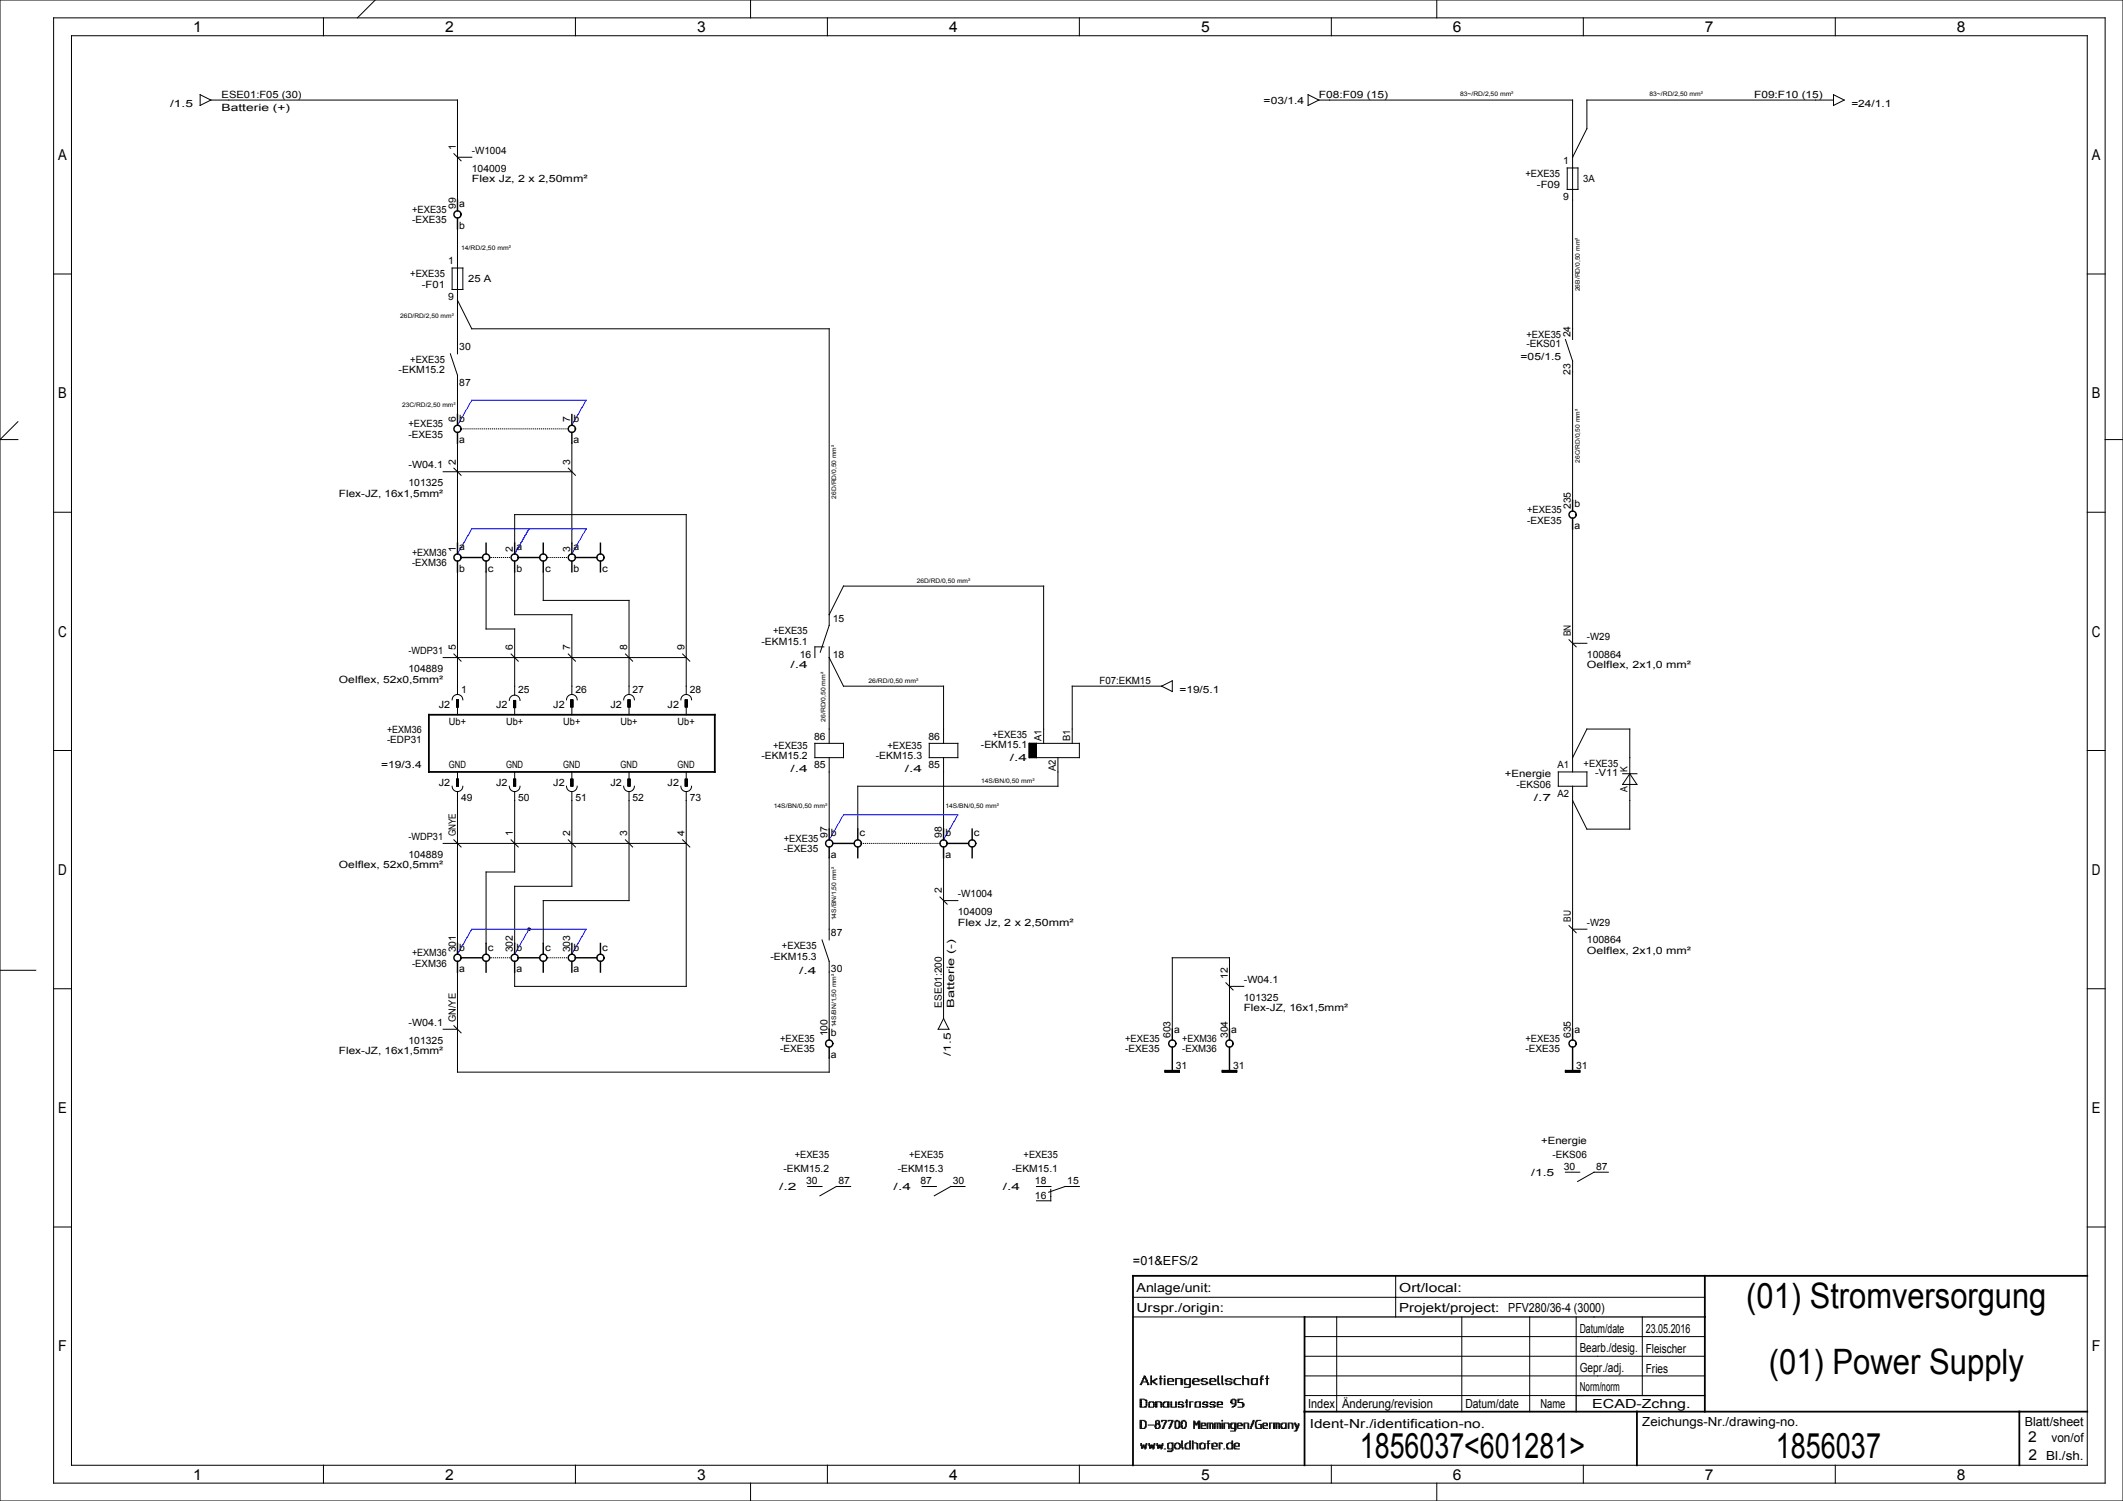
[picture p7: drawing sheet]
<svg xmlns="http://www.w3.org/2000/svg" width="594mm" height="420mm" viewBox="0 0 594 420" stroke-linecap="round" stroke-linejoin="round" font-family="sans-serif">
<defs><g id="words">
<g font-size="9.8">
<text x="488.6" y="365.9">(01) Stromversorgung</text>
<text x="494.9" y="384.4">(01) Power Supply</text>
<text x="380.5" y="408">1856037&lt;601281&gt;</text>
<text x="496.9" y="408">1856037</text>
</g>
<g font-size="4.2">
<text x="54" y="9">1</text>
<text x="124.5" y="9">2</text>
<text x="195" y="9">3</text>
<text x="265.5" y="9">4</text>
<text x="336" y="9">5</text>
<text x="406.5" y="9">6</text>
<text x="477" y="9">7</text>
<text x="547.5" y="9">8</text>
<text x="16.3" y="44.8">A</text>
<text x="585.3" y="44.8">A</text>
<text x="16.3" y="111.5">B</text>
<text x="585.3" y="111.5">B</text>
<text x="16.3" y="178.2">C</text>
<text x="585.3" y="178.2">C</text>
<text x="16.3" y="244.8">D</text>
<text x="585.3" y="244.8">D</text>
<text x="16.3" y="311.5">E</text>
<text x="585.3" y="311.5">E</text>
<text x="16.3" y="378.2">F</text>
<text x="585.3" y="378.2">F</text>
<text x="567.5" y="403.5">2</text>
<text x="54" y="414">1</text>
<text x="124.5" y="414">2</text>
<text x="195" y="414">3</text>
<text x="265.5" y="414">4</text>
<text x="336" y="414">5</text>
<text x="406.5" y="414">6</text>
<text x="477" y="414">7</text>
<text x="547.5" y="414">8</text>
<text x="567.5" y="408.5">2</text>
</g>
<g font-size="3.5">
<text x="317" y="354">=01&amp;EFS/2</text>
<text x="318" y="361.5">Anlage/unit:</text>
<text x="391.5" y="361.5">Ort/local:</text>
<text x="318" y="367">Urspr./origin:</text>
<text x="391.5" y="367">Projekt/project:</text>
<text x="422" y="367">PFV280/36-4 (3000)</text>
<text x="442" y="372.9">Datum/date</text>
<text x="460.5" y="373">23.05.2016</text>
<text x="442" y="383.9">Gepr./adj.</text>
<text x="442" y="378.4">Bearb./desig.</text>
<text x="460.5" y="378.5">Fleischer</text>
<text x="442" y="389.3">Norm/norm</text>
<text x="460.5" y="384">Fries</text>
<text x="366" y="394">Index</text>
<text x="375.5" y="394">Änderung/revision</text>
<text x="410" y="394">Datum/date</text>
<text x="431" y="394">Name</text>
<text x="445.5" y="394">ECAD-Zchng.</text>
<text x="366.5" y="399.5">Ident-Nr./identification-no.</text>
<text x="459.5" y="399">Zeichungs-Nr./drawing-no.</text>
<text x="566.5" y="399">Blatt/sheet</text>
<text x="574" y="403.5">von/of</text>
<text x="572.5" y="408.5">Bl./sh.</text>
</g>
<g font-size="2.8">
<text x="47.6" y="30">/1.5</text>
<text x="62" y="27.5">ESE01:F05 (30)</text>
<text x="353.6" y="29">=03/1.4</text>
<text x="369" y="27.4">F08:F09 (15)</text>
<text x="490.8" y="27.5">F09:F10 (15)</text>
<text x="518" y="30">=24/1.1</text>
<text x="62" y="31">Batterie (+)</text>
<text x="127.5" y="42" transform="rotate(-90 127.5 42)">1</text>
<text x="132" y="43">-W1004</text>
<text x="437.4" y="46">1</text>
<text x="132" y="51">Flex Jz, 2 x 2,50mm²</text>
<text x="132" y="48">104009</text>
<text x="426.8" y="49.5">+EXE35</text>
<text x="430" y="52.5">-F09</text>
<text x="443" y="51">3A</text>
<text x="115.3" y="59.5">+EXE35</text>
<text x="127.5" y="58.5" transform="rotate(-90 127.5 58.5)">99</text>
<text x="128.5" y="58">a</text>
<text x="437.4" y="56">9</text>
<text x="115.3" y="62.5">-EXE35</text>
<text x="128.5" y="64">b</text>
<text x="114.8" y="77.5">+EXE35</text>
<text x="125.4" y="74">1</text>
<text x="118" y="80.5">-F01</text>
<text x="125.4" y="84">9</text>
<text x="131" y="79">25 A</text>
<text x="427.1" y="94.6">+EXE35</text>
<text x="439.4" y="94.4" transform="rotate(-90 439.4 94.4)">24</text>
<text x="114.8" y="101.5">+EXE35</text>
<text x="128.5" y="98">30</text>
<text x="425.5" y="100.8">=05/1.5</text>
<text x="427.1" y="97.2">-EKS01</text>
<text x="111.5" y="104.5">-EKM15.2</text>
<text x="439.4" y="104.8" transform="rotate(-90 439.4 104.8)">23</text>
<text x="128.5" y="108">87</text>
<text x="114.3" y="119.5">+EXE35</text>
<text x="127.5" y="118" transform="rotate(-90 127.5 118)">6</text>
<text x="128.5" y="118">b</text>
<text x="159.5" y="118" transform="rotate(-90 159.5 118)">7</text>
<text x="160.5" y="118">b</text>
<text x="114.3" y="122.5">-EXE35</text>
<text x="128.5" y="124">a</text>
<text x="160.5" y="124">a</text>
<text x="114.3" y="131">-W04.1</text>
<text x="127.5" y="130" transform="rotate(-90 127.5 130)">2</text>
<text x="159.5" y="130" transform="rotate(-90 159.5 130)">3</text>
<text x="114.3" y="136">101325</text>
<text x="94.8" y="139">Flex-JZ, 16x1,5mm²</text>
<text x="427.3" y="143.5">+EXE35</text>
<text x="439.5" y="142.5" transform="rotate(-90 439.5 142.5)">235</text>
<text x="440.5" y="142">b</text>
<text x="427.3" y="146.5">-EXE35</text>
<text x="440.5" y="148">a</text>
<text x="115.3" y="155.5">+EXM36</text>
<text x="127.5" y="154.5" transform="rotate(-90 127.5 154.5)">1</text>
<text x="128.5" y="154">a</text>
<text x="143.5" y="154.5" transform="rotate(-90 143.5 154.5)">2</text>
<text x="144.5" y="154">a</text>
<text x="159.5" y="154.5" transform="rotate(-90 159.5 154.5)">3</text>
<text x="160.5" y="154">a</text>
<text x="115.3" y="158.5">-EXM36</text>
<text x="128.5" y="160">b</text>
<text x="136.5" y="160">c</text>
<text x="144.5" y="160">b</text>
<text x="152.5" y="160">c</text>
<text x="160.5" y="160">b</text>
<text x="168.5" y="160">c</text>
<text x="233" y="174">15</text>
<text x="216.3" y="177.5">+EXE35</text>
<text x="439.5" y="178" transform="rotate(-90 439.5 178)">BN</text>
<text x="444" y="179">-W29</text>
<text x="114.3" y="183">-WDP31</text>
<text x="127.5" y="182" transform="rotate(-90 127.5 182)">5</text>
<text x="143.5" y="182" transform="rotate(-90 143.5 182)">6</text>
<text x="159.5" y="182" transform="rotate(-90 159.5 182)">7</text>
<text x="175.5" y="182" transform="rotate(-90 175.5 182)">8</text>
<text x="191.5" y="182" transform="rotate(-90 191.5 182)">9</text>
<text x="213" y="180.5">-EKM15.1</text>
<text x="223.8" y="184">16</text>
<text x="233" y="184">18</text>
<text x="444" y="184">100864</text>
<text x="94.8" y="191">Oelflex, 52x0,5mm²</text>
<text x="114.3" y="188">104889</text>
<text x="221.1" y="187">/.4</text>
<text x="307.6" y="191.5">F07:EKM15</text>
<text x="444" y="187">Oelflex, 2x1,0 mm²</text>
<text x="129" y="194">1</text>
<text x="145" y="194">25</text>
<text x="161" y="194">26</text>
<text x="177" y="194">27</text>
<text x="193" y="194">28</text>
<text x="330" y="194">=19/5.1</text>
<text x="122.8" y="198">J2</text>
<text x="125.6" y="203">Ub+</text>
<text x="138.8" y="198">J2</text>
<text x="141.6" y="203">Ub+</text>
<text x="154.8" y="198">J2</text>
<text x="157.6" y="203">Ub+</text>
<text x="170.8" y="198">J2</text>
<text x="173.6" y="203">Ub+</text>
<text x="186.8" y="198">J2</text>
<text x="189.6" y="203">Ub+</text>
<text x="108.3" y="205">+EXM36</text>
<text x="108.3" y="208">-EDP31</text>
<text x="216.3" y="209.5">+EXE35</text>
<text x="227.8" y="207">86</text>
<text x="248.3" y="209.5">+EXE35</text>
<text x="259.8" y="207">86</text>
<text x="274.4" y="209.2">-EKM15.1</text>
<text x="277.7" y="206.6">+EXE35</text>
<text x="291.4" y="207.4" transform="rotate(-90 291.4 207.4)">A1</text>
<text x="299.4" y="207.4" transform="rotate(-90 299.4 207.4)">B1</text>
<text x="106.7" y="215">=19/3.4</text>
<text x="125.6" y="215">GND</text>
<text x="141.6" y="215">GND</text>
<text x="157.6" y="215">GND</text>
<text x="173.6" y="215">GND</text>
<text x="189.6" y="215">GND</text>
<text x="213" y="212.5">-EKM15.2</text>
<text x="221.1" y="216">/.4</text>
<text x="227.8" y="215">85</text>
<text x="245" y="212.5">-EKM15.3</text>
<text x="253.1" y="216">/.4</text>
<text x="259.8" y="215">85</text>
<text x="282.5" y="212.8">/.4</text>
<text x="295.4" y="215.8" transform="rotate(-90 295.4 215.8)">A2</text>
<text x="435.8" y="215">A1</text>
<text x="443.1" y="214.6">+EXE35</text>
<text x="455.4" y="215.9" transform="rotate(-90 455.4 215.9)">K</text>
<text x="122.8" y="220">J2</text>
<text x="138.8" y="220">J2</text>
<text x="154.8" y="220">J2</text>
<text x="170.8" y="220">J2</text>
<text x="186.8" y="220">J2</text>
<text x="421" y="217.5">+Energie</text>
<text x="424.3" y="220.5">-EKS06</text>
<text x="446.3" y="217.2">-V11</text>
<text x="455.4" y="221.7" transform="rotate(-90 455.4 221.7)">A</text>
<text x="129" y="224">49</text>
<text x="145" y="224">50</text>
<text x="161" y="224">51</text>
<text x="177" y="224">52</text>
<text x="193" y="224">73</text>
<text x="429.1" y="224">/.7</text>
<text x="435.8" y="223">A2</text>
<text x="114.3" y="235">-WDP31</text>
<text x="127.5" y="234" transform="rotate(-90 127.5 234)">GNYE</text>
<text x="143.5" y="234" transform="rotate(-90 143.5 234)">1</text>
<text x="159.5" y="234" transform="rotate(-90 159.5 234)">2</text>
<text x="175.5" y="234" transform="rotate(-90 175.5 234)">3</text>
<text x="191.5" y="234" transform="rotate(-90 191.5 234)">4</text>
<text x="219.3" y="238.5">-EXE35</text>
<text x="219.3" y="235.5">+EXE35</text>
<text x="231.5" y="234.5" transform="rotate(-90 231.5 234.5)">97</text>
<text x="232.5" y="234">b</text>
<text x="240.5" y="234">c</text>
<text x="263.5" y="234.5" transform="rotate(-90 263.5 234.5)">98</text>
<text x="264.5" y="234">b</text>
<text x="272.5" y="234">c</text>
<text x="94.8" y="243">Oelflex, 52x0,5mm²</text>
<text x="114.3" y="240">104889</text>
<text x="232.5" y="240">a</text>
<text x="264.5" y="240">a</text>
<text x="263.5" y="250" transform="rotate(-90 263.5 250)">2</text>
<text x="268" y="251">-W1004</text>
<text x="268" y="256">104009</text>
<text x="439.5" y="258" transform="rotate(-90 439.5 258)">BU</text>
<text x="232.5" y="262">87</text>
<text x="268" y="259">Flex Jz, 2 x 2,50mm²</text>
<text x="444" y="264">100864</text>
<text x="444" y="259">-W29</text>
<text x="115.3" y="267.5">+EXM36</text>
<text x="127.5" y="266.5" transform="rotate(-90 127.5 266.5)">301</text>
<text x="128.5" y="266">b</text>
<text x="136.5" y="266">c</text>
<text x="143.5" y="266.5" transform="rotate(-90 143.5 266.5)">302</text>
<text x="144.5" y="266">b</text>
<text x="152.5" y="266">c</text>
<text x="159.5" y="266.5" transform="rotate(-90 159.5 266.5)">303</text>
<text x="160.5" y="266">b</text>
<text x="168.5" y="266">c</text>
<text x="215.5" y="268.5">-EKM15.3</text>
<text x="218.8" y="265.5">+EXE35</text>
<text x="444" y="267">Oelflex, 2x1,0 mm²</text>
<text x="115.3" y="270.5">-EXM36</text>
<text x="128.5" y="272">a</text>
<text x="144.5" y="272">a</text>
<text x="160.5" y="272">a</text>
<text x="223.6" y="272.5">/.4</text>
<text x="232.5" y="272">30</text>
<text x="343.5" y="274" transform="rotate(-90 343.5 274)">12</text>
<text x="348" y="275">-W04.1</text>
<text x="348" y="280">101325</text>
<text x="114.3" y="287">-W04.1</text>
<text x="127.5" y="286" transform="rotate(-90 127.5 286)">GN/YE</text>
<text x="263.5" y="282" transform="rotate(-90 263.5 282)">ESE01:200</text>
<text x="267" y="282" transform="rotate(-90 267 282)">Batterie (-)</text>
<text x="348" y="283">Flex-JZ, 16x1,5mm²</text>
<text x="114.3" y="292">101325</text>
<text x="218.3" y="291.5">+EXE35</text>
<text x="231.5" y="290" transform="rotate(-90 231.5 290)">100</text>
<text x="232.5" y="290">b</text>
<text x="314.8" y="291.5">+EXE35</text>
<text x="327.5" y="290.5" transform="rotate(-90 327.5 290.5)">603</text>
<text x="328.5" y="289">a</text>
<text x="330.8" y="291.5">+EXM36</text>
<text x="343.5" y="290.5" transform="rotate(-90 343.5 290.5)">304</text>
<text x="344.5" y="289">a</text>
<text x="426.8" y="291.5">+EXE35</text>
<text x="439.5" y="290.5" transform="rotate(-90 439.5 290.5)">635</text>
<text x="440.5" y="289">a</text>
<text x="94.8" y="295">Flex-JZ, 16x1,5mm²</text>
<text x="218.3" y="294.5">-EXE35</text>
<text x="232.5" y="296">a</text>
<text x="266" y="295.4" transform="rotate(-90 266 295.4)">/1.5</text>
<text x="314.8" y="294.5">-EXE35</text>
<text x="329" y="299">31</text>
<text x="330.8" y="294.5">-EXM36</text>
<text x="345" y="299">31</text>
<text x="426.8" y="294.5">-EXE35</text>
<text x="441" y="299">31</text>
<text x="222.4" y="324">+EXE35</text>
<text x="254.4" y="324">+EXE35</text>
<text x="286.4" y="324">+EXE35</text>
<text x="431.2" y="320">+Energie</text>
<text x="434.4" y="324">-EKS06</text>
<text x="219.2" y="328">-EKM15.2</text>
<text x="251.2" y="328">-EKM15.3</text>
<text x="283.2" y="328">-EKM15.1</text>
<text x="428.4" y="329">/1.5</text>
<text x="437.6" y="327.4">30</text>
<text x="446.6" y="327.4">87</text>
<text x="218" y="333">/.2</text>
<text x="225.6" y="331.4">30</text>
<text x="234.6" y="331.4">87</text>
<text x="250" y="333">/.4</text>
<text x="257.6" y="331.4">87</text>
<text x="266.6" y="331.4">30</text>
<text x="280.5" y="333">/.4</text>
<text x="289.6" y="335.4">16</text>
<text x="289.6" y="331.4">18</text>
<text x="298.6" y="331.4">15</text>
</g>
<g font-size="1.7">
<text x="408.5" y="27">83~/RD/2,50 mm²</text>
<text x="461.5" y="27">83~/RD/2,50 mm²</text>
<text x="129" y="70">14/RD/2,50 mm²</text>
<text x="442" y="81.5" transform="rotate(-90 442 81.5)">26B/RD/0,50 mm²</text>
<text x="112" y="89">26D/RD/2,50 mm²</text>
<text x="112.5" y="114">23C/RD/2,50 mm²</text>
<text x="442" y="129.5" transform="rotate(-90 442 129.5)">26C/RD/0,50 mm²</text>
<text x="234" y="139.5" transform="rotate(-90 234 139.5)">26D/RD/0,50 mm²</text>
<text x="256.5" y="163">26D/RD/0,50 mm²</text>
<text x="243" y="191">26/RD/0,50 mm²</text>
<text x="231" y="202" transform="rotate(-90 231 202)">26/RD/0,50 mm²</text>
<text x="274.5" y="219">14S/BN/0,50 mm²</text>
<text x="216.5" y="226">14S/BN/0,50 mm²</text>
<text x="264.5" y="226">14S/BN/0,50 mm²</text>
<text x="234" y="257.5" transform="rotate(-90 234 257.5)">14S/BN/1,50 mm²</text>
<text x="234" y="287.5" transform="rotate(-90 234 287.5)">14S/BN/1,50 mm²</text>
</g>
</g></defs>
<g fill="none" stroke="#000" stroke-width=".28">
<path d="M0 0h594v420h-594zM15 5h574v410h-574zM20 10h564v400h-564zM90.5 5v5M105 0l-5 5M161 5v5M210 0v5M231.5 5v5M302 5v5M372.5 5v5M402 0v5M443 5v5"/>
<path d="M513.5 5v5M56 26.5l3 1.5-3 1.5zM59 28h69v28M366 26.5l3 1.5-3 1.5zM369 28h71v67M513 28h-69v8l-4 8M513 26.5l3 1.5-3 1.5zM127 43l2 2M128 44h4M438.5 47h3v6h-3zM15 76.7h5M126.5 75h3v6h-3z"/>
<path d="M128 64v35M584 76.7h5M126 99l2 6v11M128 84l4 8h100v83l-2.5 7.5M438 95l2 6v39M5 118l-5 5h5M124 132h36M127 131l2 2M128 124v28M159 131l2 2M160 124v28M589 123h5"/>
<path d="M15 143.3h5M128 160v34.3M136 160v16h8v18.5M144 152v-8h48v50.3M144 160v12h16v22.3M152 160v8h24v26.3M440 148v68M584 143.3h5M232 172l4-8h56v44M439 179l2 2M440 180h4M124 184h68"/>
<path d="M126.5 195.8a1.5 1.5 0 0 1 1.5-1.5 1.5 1.5 0 0 1 1.5 1.5M127 183l2 2M127.8 196.1h.4M127.8 196.2h.4M127.8 196.3h.4M127.8 196.4h.4M127.8 196.5h.4M127.8 196.6h.4M127.8 196.7h.4M127.8 196.8h.4M127.8 196.9h.4M127.8 197h.4"/>
<path d="M127.8 197.1h.4M127.8 197.2h.4M127.8 197.3h.4M127.8 197.4h.4M127.8 197.5h.4M127.8 197.6h.4M127.8 197.7h.4M127.8 195.8h.4v2h-.4zM127.8 196h.4M127.8 195.9h.4M128 198v2M142.5 196a1.5 1.5 0 0 1 1.5-1.5 1.5 1.5 0 0 1 1.5 1.5"/>
<path d="M143 183l2 2M143.7 196.1h.6M143.7 196.2h.6M143.7 196.3h.6M143.7 196.4h.6M143.7 196.5h.6M143.7 196.6h.6M143.7 196.7h.6M143.7 196.8h.6M143.7 196.9h.6M143.7 197h.6M143.7 197.1h.6"/>
<path d="M143.7 197.2h.6M143.7 197.3h.6M143.7 197.4h.6M143.7 197.5h.6M143.7 197.6h.6M143.7 197.7h.6M143.7 197.8h.6M143.7 197.9h.6M143.7 196h.6v2h-.6zM144 198v2M158.5 195.8a1.5 1.5 0 0 1 1.5-1.5 1.5 1.5 0 0 1 1.5 1.5M159 183l2 2"/>
<path d="M159.8 196.1h.5M159.8 196.2h.5M159.8 196.3h.5M159.8 196.4h.5M159.8 196.5h.5M159.8 196.6h.5M159.8 196.7h.5M159.8 196.8h.5M159.8 196.9h.5M159.8 197h.5M159.8 197.1h.5M159.8 197.2h.5"/>
<path d="M159.8 197.3h.5M159.8 197.4h.5M159.8 197.5h.5M159.8 197.6h.5M159.8 197.7h.5M159.8 195.8h.5v2h-.5zM159.8 196h.5M159.8 195.9h.5M160 198v2M174.5 195.8a1.5 1.5 0 0 1 1.5-1.5 1.5 1.5 0 0 1 1.5 1.5M175 183l2 2M175.8 196.1h.4"/>
<path d="M175.8 196.2h.4M175.8 196.3h.4M175.8 196.4h.4M175.8 196.5h.4M175.8 196.6h.4M175.8 196.7h.4M175.8 196.8h.4M175.8 196.9h.4M175.8 197h.4M175.8 197.1h.4M175.8 197.2h.4M175.8 197.3h.4"/>
<path d="M175.8 197.4h.4M175.8 197.5h.4M175.8 197.6h.4M175.8 197.7h.4M175.8 195.8h.4v2h-.4zM175.8 196h.4M175.8 195.9h.4M176 198v2M190.5 195.8a1.5 1.5 0 0 1 1.5-1.5 1.5 1.5 0 0 1 1.5 1.5M191 183l2 2M191.7 196.1h.6M191.7 196.2h.6"/>
<path d="M191.7 196.3h.6M191.7 196.4h.6M191.7 196.5h.6M191.7 196.6h.6M191.7 196.7h.6M191.7 196.8h.6M191.7 196.9h.6M191.7 197h.6M191.7 197.1h.6M191.7 197.2h.6M191.7 197.3h.6M191.7 197.4h.6"/>
<path d="M191.7 197.5h.6M191.7 197.6h.6M191.7 197.7h.6M191.7 195.8h.6v2h-.6zM191.7 196h.6M191.7 195.9h.6M192 198v2M230.5 181h-2.5v3M232 181v27M232 184l4 8h28v16M325 192h-25v16M325 192l3-1.5v3z"/>
<path d="M15 210h5M127.8 218h.4v2h-.4zM127.8 218.1h.4M127.8 218.2h.4M127.8 218.3h.4M127.8 218.4h.4M127.8 218.5h.4M127.8 218.6h.4M127.8 218.7h.4M127.8 218.8h.4M127.8 218.9h.4M127.8 219h.4"/>
<path d="M127.8 219.1h.4M127.8 219.2h.4M127.8 219.3h.4M127.8 219.4h.4M127.8 219.5h.4M127.8 219.6h.4M127.8 219.7h.4M127.8 219.8h.4M127.8 219.9h.4M128 216v2M143.7 218h.6v2h-.6zM143.7 218.1h.6"/>
<path d="M143.7 218.2h.6M143.7 218.3h.6M143.7 218.4h.6M143.7 218.5h.6M143.7 218.6h.6M143.7 218.7h.6M143.7 218.8h.6M143.7 218.9h.6M143.7 219h.6M143.7 219.1h.6M143.7 219.2h.6M143.7 219.3h.6"/>
<path d="M143.7 219.4h.6M143.7 219.5h.6M143.7 219.6h.6M143.7 219.7h.6M143.7 219.8h.6M143.7 219.9h.6M144 216v2M159.8 218h.5v2h-.5zM159.8 218.1h.5M159.8 218.2h.5M159.8 218.3h.5M159.8 218.4h.5"/>
<path d="M159.8 218.5h.5M159.8 218.6h.5M159.8 218.7h.5M159.8 218.8h.5M159.8 218.9h.5M159.8 219h.5M159.8 219.1h.5M159.8 219.2h.5M159.8 219.3h.5M159.8 219.4h.5M159.8 219.5h.5M159.8 219.6h.5"/>
<path d="M159.8 219.7h.5M159.8 219.8h.5M159.8 219.9h.5M160 216v2M175.8 218h.4v2h-.4zM175.8 218.1h.4M175.8 218.2h.4M175.8 218.3h.4M175.8 218.4h.4M175.8 218.5h.4M175.8 218.6h.4M175.8 218.7h.4"/>
<path d="M175.8 218.8h.4M175.8 218.9h.4M175.8 219h.4M175.8 219.1h.4M175.8 219.2h.4M175.8 219.3h.4M175.8 219.4h.4M175.8 219.5h.4M175.8 219.6h.4M175.8 219.7h.4M175.8 219.8h.4M175.8 219.9h.4"/>
<path d="M176 216v2M191.7 218h.6v2h-.6zM191.7 218.1h.6M191.7 218.2h.6M191.7 218.3h.6M191.7 218.4h.6M191.7 218.5h.6M191.7 218.6h.6M191.7 218.7h.6M191.7 218.8h.6M191.7 218.9h.6M191.7 219h.6"/>
<path d="M191.7 219.1h.6M191.7 219.2h.6M191.7 219.3h.6M191.7 219.4h.6M191.7 219.5h.6M191.7 219.6h.6M191.7 219.7h.6M191.7 219.8h.6M191.7 219.9h.6M192 216v2M228 208h8v4h-8zM232 212v20"/>
<path d="M260 208h8v4h-8zM264 212v20M288 208h14v4h-14zM288 210h2M288 208.1h2M288 208.2h2M288 208.3h2M288 208.4h2M288 208.5h2M288 208.6h2M288 208.7h2M288 208.8h2"/>
<path d="M288 208.9h2M288 209h2M288 209.1h2M288 209.2h2M288 209.3h2M288 209.4h2M288 209.5h2M288 209.6h2M288 209.7h2M288 209.8h2M288 209.9h2M288 210.1h2"/>
<path d="M288 210.2h2M288 210.3h2M288 210.4h2M288 210.5h2M288 210.6h2M288 210.7h2M288 210.8h2M288 210.9h2M288 211h2M288 211.1h2M288 211.2h2M288 211.3h2"/>
<path d="M288 211.4h2M288 211.5h2M288 211.6h2M288 211.7h2M288 211.8h2M288 211.9h2M288 212h2M290 208v4M296 212v8h-56v12M436 216h8v4h-8zM440 212l4-8h12v28h-12l-4-8M454 216.5h4"/>
<path d="M456 216.5l2 3h-4zM584 210h5M124 236h68M126.5 220a1.5 1.5 0 0 0 1.5 1.5 1.5 1.5 0 0 0 1.5-1.5M127 235l2 2M128 221.5v42.5M142.5 220a1.5 1.5 0 0 0 1.5 1.5 1.5 1.5 0 0 0 1.5-1.5M143 235l2 2M144 221.5v22.5h-8v20M158.5 220a1.5 1.5 0 0 0 1.5 1.5 1.5 1.5 0 0 0 1.5-1.5M159 235l2 2M160 221.5v26.5h-16v16"/>
<path d="M174.5 220a1.5 1.5 0 0 0 1.5 1.5 1.5 1.5 0 0 0 1.5-1.5M175 235l2 2M176 221.5v30.5h-24v12M190.5 220a1.5 1.5 0 0 0 1.5 1.5 1.5 1.5 0 0 0 1.5-1.5M191 235l2 2M192 221.5v54.5h-48v-4M440 220v68M232 240v23M263 251l2 2M264 240v45M264 252h4M439 259l2 2"/>
<path d="M0 271.5h10M15 276.7h5M128 272v28h104v-4M230 263l2 6v19M343 275l2 2M344 276h4M440 260h4M584 276.7h5M124 288h4M127 287l2 2M264 285l1.5 3h-3zM326 299.5h4v.5h-4z"/>
<path d="M326 299.6h4M326 299.7h4M326 299.8h4M326 299.9h4M328 288v-20h16v20M342 299.5h4v.5h-4zM342 299.6h4M342 299.7h4M342 299.8h4M342 299.9h4M438 299.5h4v.5h-4zM438 299.6h4"/>
<path d="M438 299.7h4M438 299.8h4M438 299.9h4M226 332h4M238 332h-4l-4.6 2.6M258 332h4M270 332h-4l-4.6 2.6M290 332h4M294 332.8v3.2h-4M302 332h-4l-4.6 1.6M438 328h4M450 328h-4l-4.6 2.6"/>
<path d="M15 343.3h5M390.5 357v11.5M584 343.3h5M317 363h160M317 368.5h48M365 379.5h112M365 374h112M374 368.5v26.5M409 368.5v26.5M428 368.5v26.5M441 368.5v22M459.5 368.5v22"/>
<path d="M319 398h.4M319 387.4h.4M319 398.6h.4M319 399.5h.4M319 393h.4M319 399.1h.4M319 398.8h.4M319 398.9h.4M319 392.1h.4M319 392.6h.4M319 399.3h.4M319 397.6h.4"/>
<path d="M319 392.8h.4M319 398.4h.4M319 392.4h.4M319 399.7h1.3M319 393.6h.4M319 393.8h1.7M319 398.2h.4M319 393.2h.4M319 392.3h.4M319 391.9h.4M319 391.7h.4M319 397.8h.4"/>
<path d="M319 393.4h.4M319 397.4h1.1M319 391.5h1.1M319.2 387.1h.4M319.2 387.2h.2M319.4 386.9h.2M319.4 386.7h1.7M319.6 386.5h.2M319.6 386.3h.2M319.8 385.9h.1M319.8 385.7h.3M319.8 386.1h.1"/>
<path d="M319.9 385.6h.2M319.9 385.4h.6M320.1 397.6h.4M320.1 385h.2M320.1 385.2h.4M320.1 391.7h.6M320.3 399.5h.2M320.3 399.3h.4M320.3 385.6h.4M320.3 393.6h.4M320.3 397.8h.4M320.5 385.9h.4"/>
<path d="M320.5 398h.2M320.5 398.6h.2M320.5 399.1h.2M320.5 398.8h.2M320.5 398.9h.2M320.5 398.4h.2M320.5 385.7h.2M320.5 398.2h.2M320.5 391.9h.4M320.7 386.5h.4M320.7 393h.2M320.7 392.1h.2"/>
<path d="M320.7 392.6h.2M320.7 392.8h.2M320.7 392.4h.2M320.7 393.2h.2M320.7 386.1h.2M320.7 386.3h.4M320.7 392.3h.2M320.7 393.4h.2M320.9 386.9h.4M321.1 387.4h.3M321.1 387.1h.2M321.1 387.2h.3"/>
<path d="M321.3 398.8h1.5M321.4 393h.2M321.4 392.6h.2M321.4 392.8h.2M321.4 392.4h.4M321.4 393.6h.2M321.4 393.8h1.4M321.4 393.2h.2M321.4 393.4h.2M321.6 392.3h1.2M322 385.9h.2M322 387.4h.2"/>
<path d="M322 386.5h.2M322 387.1h.2M322 386.9h.2M322 386.7h.4M322 385h.2M322 385.6h.2M322 385.7h.2M322 387.2h.2M322 386.1h.2M322 385.2h.2M322 386.3h.2M322 385.4h.2"/>
<path d="M322.4 386.5h.4M322.6 386.7h.3M322.6 392.4h.3M322.6 386.3h.5M322.8 393h.1M322.8 392.6h.1M322.8 386.9h.3M322.8 392.8h.1M322.8 393.6h.1M322.8 393.2h.1M322.8 393.4h.1M322.9 387.1h.4"/>
<path d="M322.9 386.1h.4M323.1 385.9h.6M323.1 399.1h.2M323.1 398.8h.4M323.1 398.9h.4M323.1 399.3h.4M323.3 398h.2M323.3 398.6h.4M323.3 399.5h.2M323.3 393h.4M323.3 392.6h.4M323.3 397.6h.4"/>
<path d="M323.3 392.8h.4M323.3 398.4h1.1M323.3 392.4h.4M323.3 399.7h1M323.3 393.6h.4M323.3 393.8h.4M323.3 387.2h.4M323.3 398.2h.2M323.3 393.2h.4M323.3 392.3h1.5M323.3 397.8h.2M323.3 393.4h.4"/>
<path d="M323.5 387.4h.2M323.5 385.7h.2M323.7 397.4h.4M324.1 398.6h.3M324.1 397.6h.3M324.1 398.2h.3M324.3 398h.1M324.3 399.5h.1M324.3 398.8h.3M324.3 399.3h.3M324.3 397.8h.1M324.4 399.1h.2"/>
<path d="M324.4 398.9h.2M324.4 385.7h.8M324.6 385.9h.2M324.6 387.4h.2M324.6 386.5h.2M324.6 387.1h.2M324.6 386.9h.2M324.6 386.7h.2M324.6 385h.2M324.6 392.4h.4M324.6 385.6h.2M324.6 387.2h.2"/>
<path d="M324.6 386.1h.2M324.6 385.2h.2M324.6 386.3h.2M324.6 385.4h.2M324.8 393h.2M324.8 392.6h.2M324.8 392.8h.2M324.8 393.6h.2M324.8 393.8h.2M324.8 393.2h.2M324.8 393.4h.2M325 397.6h.2"/>
<path d="M325 397.8h.2M325 397.4h1.3M325.2 399.7h.4M325.4 399.5h.2M325.4 393h.2M325.4 392.6h.4M325.4 399.3h.4M325.4 392.8h.2M325.4 393.6h.4M325.4 393.2h.2M325.4 393.4h.2M325.6 399.1h.2"/>
<path d="M325.6 398.9h.2M325.6 392.4h.3M325.6 393.8h1.5M325.8 385.9h.1M325.8 387.4h.1M325.8 386.5h.1M325.8 398.6h.1M325.8 398.8h.1M325.8 387.1h.1M325.8 386.9h.1M325.8 386.7h.1M325.8 398.4h.3"/>
<path d="M325.8 385h.1M325.8 385.7h.1M325.8 387.2h.1M325.8 386.1h.1M325.8 385.2h.1M325.8 386.3h.1M325.8 392.3h1.3M325.9 398h.4M325.9 398.2h.2M326.1 397.6h.4M326.1 397.8h.2M326.7 385.9h.4"/>
<path d="M326.7 386.5h1.7M326.7 393h.4M326.7 387.1h.2M326.7 392.6h.4M326.7 386.9h.2M326.7 386.7h.2M326.7 392.8h.4M326.7 392.4h.4M326.7 393.6h.4M326.7 387.2h.4M326.7 393.2h.4M326.7 386.1h.2"/>
<path d="M326.7 386.3h.2M326.7 393.4h.4M326.9 387.4h1.5M326.9 397.6h.2M326.9 385.7h1.1M326.9 397.4h1.3M327.1 399.5h.3M327.1 399.7h.2M327.3 399.1h.3M327.3 399.3h.1M327.4 398.6h.4M327.4 398.8h.4"/>
<path d="M327.4 398.9h.2M327.6 393h.2M327.6 392.6h.2M327.6 392.8h.2M327.6 398.4h.2M327.6 392.4h.2M327.6 393.6h.2M327.6 393.8h1.5M327.6 398.2h.4M327.6 393.2h.2M327.6 392.3h.2M327.6 393.4h.2"/>
<path d="M327.8 398h.2M327.8 397.6h.4M327.8 397.8h.4M328 385.9h.4M328.2 386.1h.2M328.2 386.3h.2M328.8 398h.1M328.8 398.6h.1M328.8 399.5h.3M328.8 399.1h.1M328.8 398.8h.1M328.8 398.9h.1"/>
<path d="M328.8 399.3h.1M328.8 397.6h.5M328.8 398.4h.1M328.8 398.2h.1M328.8 397.8h.3M328.9 385.9h.2M328.9 387.4h.2M328.9 386.5h.2M328.9 393h.2M328.9 387.1h.2M328.9 392.6h.2M328.9 386.9h.2"/>
<path d="M328.9 386.7h.2M328.9 392.8h.2M328.9 392.4h.2M328.9 399.7h.8M328.9 393.6h.2M328.9 385.7h1.7M328.9 387.2h.2M328.9 393.2h.2M328.9 386.1h.2M328.9 386.3h.2M328.9 392.3h.2M328.9 393.4h.2"/>
<path d="M329.1 397.4h.4M329.5 397.6h.4M329.7 399.5h.4M329.7 393h1.1M329.7 392.6h.2M329.7 399.3h.4M329.7 392.8h.2M329.7 392.4h.4M329.7 393.6h.2M329.7 393.8h1.3M329.7 397.8h.4M329.9 398h.2"/>
<path d="M329.9 398.6h.2M329.9 399.1h.2M329.9 398.8h.2M329.9 398.9h.2M329.9 398.4h.2M329.9 398.2h.2M329.9 392.3h.9M330.4 385.9h.4M330.4 398h.4M330.4 387.4h.4M330.4 386.5h.4M330.4 398.6h.2"/>
<path d="M330.4 399.1h.4M330.4 398.8h.2M330.4 398.9h.4M330.4 387.1h.4M330.4 386.9h.4M330.4 399.3h.4M330.4 386.7h.4M330.4 398.4h.4M330.4 387.2h.4M330.4 398.2h.4M330.4 386.1h.4M330.4 386.3h.4"/>
<path d="M330.6 399.5h.2M330.6 397.6h.6M330.6 393.2h.6M330.6 397.8h.2M330.8 392.4h.2M330.8 399.7h.8M330.8 393.6h.4M331 392.6h.2M331 393.4h.2M331 397.4h.4M331.4 385.9h.4M331.4 386.5h.2"/>
<path d="M331.4 399.5h.4M331.4 387.1h.2M331.4 386.9h.2M331.4 386.7h.2M331.4 397.6h.4M331.4 388.2h1.5M331.4 387.2h.5M331.4 386.1h.2M331.4 386.3h.2M331.6 387.4h1.5M331.6 399.3h.2M331.6 397.8h.2"/>
<path d="M331.8 398h.1M331.8 398.6h.1M331.8 399.1h.1M331.8 398.8h.1M331.8 398.9h.1M331.8 398.4h.1M331.8 392.4h.3M331.8 385.7h1.3M331.8 398.2h.1M331.8 392.3h.5M331.9 393h.2M331.9 392.1h.2"/>
<path d="M331.9 392.6h.2M331.9 392.8h.2M331.9 393.6h.2M331.9 393.8h.2M331.9 393.2h.2M331.9 391.9h.2M331.9 391.7h.2M331.9 393.4h.2M332.7 388h.4M332.9 385.9h.2M332.9 386.5h.2M332.9 393h.2"/>
<path d="M332.9 387.1h.2M332.9 392.6h.2M332.9 386.9h.2M332.9 386.7h.2M332.9 392.8h.2M332.9 392.4h.2M332.9 393.6h.2M332.9 393.8h.2M332.9 387.2h.2M332.9 393.2h.2M332.9 386.1h.2M332.9 386.3h.2"/>
<path d="M332.9 392.3h.9M332.9 393.4h.2M332.9 387.6h.2M332.9 387.8h.2M333.6 386.5h1.9M333.6 387.1h.4M333.6 386.9h.4M333.6 386.7h.4M333.6 386.3h.2M333.8 385.9h.4M333.8 387.2h.4M333.8 386.1h.2"/>
<path d="M334 398h.4M334 387.4h1.5M334 398.6h.2M334 399.5h.2M334 399.1h.2M334 398.8h.2M334 398.9h.2M334 399.3h.2M334 397.6h.2M334 398.4h.2M334 399.7h.2M334 385.7h1.1"/>
<path d="M334 398.2h.2M334 397.8h.4M334.4 393h.2M334.4 392.6h.2M334.4 392.8h.2M334.4 398.4h.4M334.4 392.4h.4M334.4 393.6h.2M334.4 393.8h1.5M334.4 398.2h.2M334.4 393.2h.2M334.4 393.4h.2"/>
<path d="M334.6 398.6h.3M334.6 398.8h.3M334.6 392.3h1.3M334.9 398.4h.2M334.9 398.2h.2M335.1 385.9h.4M335.1 398h.6M335.1 386.1h.4M335.1 397.8h.6M335.3 398.6h.4M335.3 399.5h.4M335.3 399.1h.4"/>
<path d="M335.3 398.8h.4M335.3 398.9h.4M335.3 399.3h.4M335.3 397.6h.4M335.3 398.4h.4M335.3 399.7h.4M335.3 398.2h.4M335.3 386.3h.2M335.7 393h.2M335.7 392.6h.2M335.7 392.8h.2M335.7 392.4h.2"/>
<path d="M335.7 393.6h.2M335.7 393.2h.2M335.7 393.4h.2M336.1 385.9h.5M336.1 398.6h.2M336.1 399.5h.2M336.1 399.1h.2M336.1 398.8h.2M336.1 398.9h1.3M336.1 387.1h.2M336.1 399.3h.2M336.1 398.4h.3"/>
<path d="M336.1 399.7h1.3M336.1 398.2h1.1M336.1 386.1h.3M336.1 386.3h.3M336.3 386.5h.9M336.3 387.2h.3M336.4 387.4h1M336.4 392.6h.2M336.4 392.8h.4M336.4 393.6h.4M336.4 385.7h1.2M336.6 393h1.1"/>
<path d="M336.6 392.4h.4M336.6 393.8h1.1M336.8 392.3h.9M337 398.4h.4M337.2 398.6h.2M337.2 398.8h.2M337.2 386.7h.5M337.4 387.2h.3M337.4 393.2h.5M337.6 385.9h.1M337.6 387.1h.3M337.6 386.9h.3"/>
<path d="M337.6 392.4h.3M337.6 393.6h.3M337.7 398.6h.2M337.7 399.5h.2M337.7 399.1h.2M337.7 398.8h.2M337.7 398.9h.2M337.7 392.6h.2M337.7 399.3h.2M337.7 398.4h.2M337.7 399.7h.2M337.7 398.2h1.6"/>
<path d="M337.7 393.4h.2M338.5 385.9h.4M338.5 386.5h1.7M338.5 398.6h.2M338.5 399.5h.2M338.5 399.1h.2M338.5 398.8h.2M338.5 398.9h.2M338.5 387.1h.2M338.5 392.6h.2M338.5 386.9h.2M338.5 399.3h.2"/>
<path d="M338.5 386.7h.2M338.5 392.8h.2M338.5 398.4h.2M338.5 399.7h.2M338.5 393.6h.4M338.5 387.2h.6M338.5 386.1h.2M338.5 386.3h.2M338.7 387.4h1.5M338.7 393h.9M338.7 392.4h.4M338.7 385.7h1.1"/>
<path d="M338.7 393.8h1.1M338.9 392.3h.9M339.1 398.4h.3M339.3 398.6h.1M339.3 399.5h.1M339.3 399.1h.1M339.3 398.8h.1M339.3 398.9h.1M339.3 399.3h.1M339.3 399.7h.1M339.4 393.2h.6M339.6 392.4h.4"/>
<path d="M339.6 393.6h.4M339.8 385.9h.4M339.8 398.6h.2M339.8 399.5h.2M339.8 399.1h.2M339.8 398.8h.2M339.8 398.9h.2M339.8 392.6h.2M339.8 399.3h.2M339.8 398.4h.2M339.8 399.7h.2M339.8 398.2h1.5"/>
<path d="M339.8 393.4h.2M340 386.1h.2M340 386.3h.2M340.6 398.6h.1M340.6 399.5h.1M340.6 393h1.5M340.6 399.1h.1M340.6 398.8h.1M340.6 398.9h.1M340.6 392.6h.1M340.6 399.3h.1M340.6 392.8h.1"/>
<path d="M340.6 398.4h.1M340.6 392.4h.3M340.6 399.7h.1M340.6 393.6h.1M340.6 393.2h.1M340.6 393.4h.1M340.7 385.9h.2M340.7 386.5h.2M340.7 387.1h.4M340.7 386.9h.2M340.7 386.7h.2M340.7 385h.2"/>
<path d="M340.7 385.6h.2M340.7 385.7h.2M340.7 393.8h1.4M340.7 387.2h.4M340.7 386.1h.2M340.7 385.2h.2M340.7 386.3h.2M340.7 392.3h1.2M340.7 385.4h.2M340.9 387.4h.4M341.1 398.4h.4M341.3 398.6h.2"/>
<path d="M341.3 399.5h.2M341.3 399.1h.2M341.3 398.8h.2M341.3 398.9h.2M341.3 399.3h.2M341.3 399.7h.2M341.7 392.4h.4M341.9 385.9h.2M341.9 386.5h.2M341.9 398.6h.2M341.9 399.5h.2M341.9 399.1h.2"/>
<path d="M341.9 398.8h.2M341.9 398.9h.2M341.9 387.1h.2M341.9 392.6h.2M341.9 386.9h.2M341.9 399.3h.2M341.9 386.7h.2M341.9 397.6h.2M341.9 392.8h.2M341.9 398.4h.2M341.9 385h.2M341.9 399.7h.2"/>
<path d="M341.9 385.6h.2M341.9 385.7h.2M341.9 387.2h.3M341.9 398.2h.2M341.9 386.1h.2M341.9 385.2h.2M341.9 386.3h.2M341.9 385.4h.2M341.9 397.4h.2M342.1 387.4h.1M342.4 398.6h.2M342.4 399.5h.2"/>
<path d="M342.4 399.1h.2M342.4 398.8h.2M342.4 398.9h.2M342.4 399.3h.2M342.4 398.4h.2M342.4 399.7h.2M342.4 398.2h1.3M342.8 387.1h.4M342.8 386.1h.4M342.8 386.3h.4M343 385.9h.4M343 386.5h1.1"/>
<path d="M343 387.2h.4M343.2 387.4h1.1M343.4 385.7h.9M343.6 398.4h.3M343.7 398.6h.2M343.7 399.5h.2M343.7 399.1h.2M343.7 398.8h.2M343.7 398.9h.2M343.7 399.3h.2M343.7 399.7h.2M344.1 386.7h.6"/>
<path d="M344.1 387.2h.4M344.3 385.9h.4M344.3 398.6h.4M344.3 399.5h.4M344.3 399.1h.2M344.3 398.8h.2M344.3 398.9h.2M344.3 392.1h.4M344.3 399.3h.2M344.3 398.4h.4M344.3 392.4h.4M344.3 392.3h.4"/>
<path d="M344.5 387.1h.2M344.5 392.6h.4M344.5 386.9h.2M344.5 399.7h1.3M344.5 398.2h1.3M344.5 386.1h.2M344.5 391.9h.2M344.5 391.7h.4M344.7 392.8h1.1M344.7 393.8h.4M344.9 393.6h.5M344.9 391.5h.5"/>
<path d="M345.2 386.5h.2M345.2 387.1h.4M345.2 386.9h.2M345.2 386.7h.2M345.2 386.1h.4M345.2 386.3h.2M345.2 391.7h.6M345.2 393.4h.4M345.4 385.9h.2M345.4 398.6h.4M345.4 399.5h.4M345.4 399.1h.4"/>
<path d="M345.4 398.8h.4M345.4 398.9h.4M345.4 399.3h.4M345.4 399.9h.4M345.4 398.4h.4M345.4 387.2h.4M345.4 393.2h.4M345.6 387.4h1.5M345.6 393h.2M345.6 392.1h.2M345.6 392.6h.2M345.6 392.4h.2"/>
<path d="M345.6 385.7h1.5M345.6 392.3h.2M345.6 391.9h.2M346.2 398.6h.2M346.2 399.5h.2M346.2 399.1h.2M346.2 398.8h.2M346.2 398.9h1.5M346.2 399.3h.2M346.2 398.4h.4M346.4 392.1h.2M346.4 392.4h1.3"/>
<path d="M346.4 399.7h1.1M346.4 393.8h1.3M346.4 398.2h.9M346.4 392.3h.2M346.4 391.9h.2M346.4 391.7h.3M346.4 391.5h1.3M347.1 398.4h.4M347.3 398.6h.4M347.3 398.8h.4M347.5 392.6h.4M347.7 385.9h.2"/>
<path d="M347.7 387.4h.2M347.7 386.5h.2M347.7 393h.4M347.7 387.1h.2M347.7 386.9h.2M347.7 386.7h.2M347.7 392.8h.4M347.7 385h.2M347.7 385.6h.2M347.7 393.6h.2M347.7 385.7h1.5M347.7 387.2h.2"/>
<path d="M347.7 393.2h.4M347.7 386.1h.2M347.7 385.2h.2M347.7 386.3h.2M347.7 385.4h.2M347.7 393.4h.4M348.1 398.6h.1M348.1 399.5h.1M348.1 399.1h.1M348.1 398.8h.1M348.1 398.9h.1M348.1 399.3h.1"/>
<path d="M348.1 398.4h.1M348.1 399.7h.1M348.1 398.2h1.1M349 385.9h.4M349.2 387.4h.2M349.2 386.5h.2M349.2 398.6h.2M349.2 399.5h.2M349.2 399.1h.2M349.2 398.8h.2M349.2 398.9h.2M349.2 387.1h.2"/>
<path d="M349.2 386.9h.2M349.2 399.3h.2M349.2 386.7h.2M349.2 398.4h.2M349.2 399.7h.2M349.2 387.2h.2M349.2 386.1h.2M349.2 386.3h.2M349.7 399.7h.4M349.9 399.5h.2M349.9 399.1h.4M349.9 399.3h.2"/>
<path d="M350.1 385.9h.4M350.1 386.5h.2M350.1 398.6h.4M350.1 398.8h.4M350.1 398.9h.2M350.1 387.1h.2M350.1 386.9h.2M350.1 386.7h.2M350.1 387.2h.4M350.1 386.1h.2M350.1 386.3h.2M350.3 387.4h1.1"/>
<path d="M350.3 398.4h.4M350.3 385.7h1.5M350.3 398.2h.4M350.5 398h.2M350.5 397.6h.4M350.5 397.8h.4M350.7 397.4h.2M351.2 398h.2M351.2 398.6h.2M351.2 399.1h.2M351.2 398.8h.2M351.2 398.9h.2"/>
<path d="M351.2 399.3h.4M351.2 398.4h.2M351.2 387.2h.6M351.2 398.2h.2M351.4 399.5h.2M351.4 397.6h.4M351.4 399.7h1.5M351.4 397.8h.2M351.6 385.9h.2M351.6 387.4h.2M351.6 386.5h.2M351.6 387.1h.2"/>
<path d="M351.6 386.9h.2M351.6 386.7h.2M351.6 386.1h.2M351.6 386.3h.2M351.6 397.4h1.1M352.2 398.6h.7M352.6 385.9h.9M352.7 387.4h.2M352.7 386.5h.2M352.7 399.5h.2M352.7 399.1h.2M352.7 398.8h.2"/>
<path d="M352.7 398.9h.2M352.7 387.1h.2M352.7 386.9h.2M352.7 399.3h.2M352.7 386.7h.2M352.7 385.6h.2M352.7 385.7h.4M352.7 387.2h.2M352.7 386.1h.2M352.7 386.3h.2M352.7 385.4h.4M352.9 385h.6"/>
<path d="M352.9 385.2h.2M353.3 398.6h.2M353.3 399.5h.4M353.3 399.1h.2M353.3 398.8h.2M353.3 398.9h1.3M353.3 399.3h.2M353.3 398.4h.4M353.5 399.7h1.1M353.5 398.2h.9M354.1 385.7h.9M354.2 398.4h.4"/>
<path d="M354.4 385.9h.2M354.4 387.4h.2M354.4 386.5h.2M354.4 398.6h.2M354.4 398.8h.2M354.4 387.1h.2M354.4 386.9h.2M354.4 386.7h.2M354.4 385h.2M354.4 385.6h.2M354.4 387.2h.2M354.4 386.1h.2"/>
<path d="M354.4 385.2h.2M354.4 386.3h.2M354.4 385.4h.2M355.2 398.6h.2M355.2 399.5h.2M355.2 399.1h.2M355.2 398.8h.2M355.2 398.9h.2M355.2 399.3h.2M355.2 398.4h.2M355.2 399.7h.2M355.2 398.2h.7"/>
<path d="M356.3 398.6h.4M356.3 399.5h.4M356.3 399.1h.4M356.3 398.8h.4M356.3 398.9h.4M356.3 399.3h.4M356.3 398.4h.4M356.3 399.7h.4M356.3 398.2h1.5M357.1 398.6h.1M357.1 399.5h.1M357.1 399.1h.1"/>
<path d="M357.1 398.8h.1M357.1 398.9h.1M357.1 399.3h.1M357.1 398.4h.1M357.1 399.7h.1M357.6 398.4h.4M357.8 398.6h.2M357.8 399.5h.2M357.8 399.1h.2M357.8 398.8h.2M357.8 398.9h.2M357.8 399.3h.2"/>
<path d="M357.8 399.7h.2M358.4 398.6h.3M358.4 399.5h.3M358.4 399.1h.2M358.4 398.8h.2M358.4 398.9h.2M358.4 399.3h.3M358.4 398.4h.3M358.6 399.7h1.3M358.7 398.2h1.2M359.5 399.5h.4M359.7 398.6h.2"/>
<path d="M359.7 399.1h.2M359.7 398.8h.2M359.7 398.9h.2M359.7 399.3h.2M359.7 398.4h.2M360.4 398.6h.2M360.4 399.5h.2M360.4 399.1h.2M360.4 398.8h.2M360.4 398.9h.2M360.4 399.3h.2M360.4 398.4h.2"/>
<path d="M360.4 399.7h.2M360.4 398.2h1.2M361.4 398.4h.3M361.6 398.6h.1M361.6 399.5h.1M361.6 399.1h.1M361.6 398.8h.1M361.6 398.9h.1M361.6 399.3h.1M361.6 399.7h.1M362.1 398.4h.4M362.1 398.2h.4"/>
<path d="M362.3 398.6h.4M362.3 398.8h.4M362.5 399.1h.4M362.5 398.9h.2M362.7 399.5h.6M362.7 399.3h.6M362.7 399.9h.4M362.7 399.7h.4M363.1 399.1h.2M363.1 398.9h.3M363.3 398.6h.1M363.3 398.8h.1"/>
<path d="M363.3 398.4h.1M365 385h112M365 390.5h78M90.5 410v5M161 410v5M210 415v5M231.5 410v5M302 410v5M319.2 403.9h.2M319.2 404.3h.2M319.2 404.1h.2M319.2 404.5h.2"/>
<path d="M319.4 404.9h.5M319.4 405.2h.4M319.4 404.7h.2M319.4 405.1h.4M319.8 404.7h.5M319.8 404.3h.3M319.8 404.5h.3M320.1 404.9h.6M320.1 405.1h.6M320.3 405.4h.2M320.3 405.2h.4M320.5 404.7h.2"/>
<path d="M320.5 404.3h.4M320.5 404.5h.2M320.7 403.9h.2M320.7 404.1h.2M321.4 403.9h.2M321.4 404.3h.4M321.4 404.1h.2M321.4 404.5h.4M321.6 404.9h.6M321.6 405.2h.4M321.6 404.7h.2M321.6 405.1h.6"/>
<path d="M322 404.7h.6M322 404.5h.6M322.2 404.3h.2M322.4 404.9h.5M322.4 405.1h.5M322.6 405.4h.2M322.6 405.2h.3M322.8 404.7h.1M322.8 404.3h.3M322.8 404.5h.1M322.9 403.9h.2M322.9 404.1h.2"/>
<path d="M323.7 403.9h.2M323.7 404.3h.4M323.7 404.1h.2M323.7 404.5h.4M323.9 404.9h.5M323.9 405.2h.4M323.9 404.7h.2M323.9 405.1h.5M324.3 404.7h.5M324.3 404.5h.5M324.4 404.3h.2M324.6 404.9h.6"/>
<path d="M324.6 405.1h.6M324.8 405.4h.2M324.8 405.2h.4M325 404.7h.2M325 404.3h.4M325 404.5h.4M325.2 403.9h.2M325.2 404.1h.2M325.8 405.4h.3M326.7 404.9h.2M326.7 405.2h.4M326.7 404.7h.2"/>
<path d="M326.7 403.9h.4M326.7 404.3h.2M326.7 404.1h.2M326.7 404.5h.2M326.7 405.1h.2M326.7 406.2h1.1M326.7 406h1.3M326.9 405.4h1.3M327.1 403.7h1.1M327.8 405.2h.4M327.8 403.9h.4M327.8 405.8h.4"/>
<path d="M328 404.9h.2M328 404.7h.2M328 404.3h.2M328 404.1h.2M328 404.5h.2M328 405.1h.2M328 405.6h.2M328.6 404.9h.2M328.6 404.7h.2M328.6 404.3h.3M328.6 404.5h.2M328.6 405.1h.3"/>
<path d="M328.8 405.2h.3M328.8 403.9h.3M328.8 404.1h.1M328.9 405.4h1M329.1 403.7h.6M329.7 405.2h.4M329.7 403.9h.4M329.9 404.1h.4M330.1 404.9h.2M330.1 404.7h.2M330.1 404.3h.2M330.1 404.5h.2"/>
<path d="M330.1 405.1h.2M330.6 404.9h.2M330.6 403.2h.2M330.6 404.7h.2M330.6 403.9h.2M330.6 404.3h.2M330.6 404.1h.2M330.6 403.4h.2M330.6 404.5h.2M330.6 405.1h.4M330.6 403.7h.2M330.6 403.6h.2"/>
<path d="M330.8 405.4h.2M330.8 405.2h.2M331.6 404.9h.2M331.6 405.2h.5M331.6 404.7h.2M331.6 404.3h.2M331.6 404.1h.3M331.6 404.5h.2M331.6 405.1h.2M331.8 405.4h1.3M331.8 403.9h.3M332.1 403.7h1"/>
<path d="M332.9 404.9h.2M332.9 403.2h.2M332.9 405.2h.2M332.9 404.7h.2M332.9 403.9h.2M332.9 404.3h.2M332.9 404.1h.2M332.9 403.4h.2M332.9 404.5h.2M332.9 405.1h.2M332.9 403.6h.2M333.6 405.4h.2"/>
<path d="M333.6 404.9h.2M333.6 403.2h.2M333.6 405.2h.2M333.6 404.7h.2M333.6 403.9h.2M333.6 404.3h.2M333.6 404.1h.2M333.6 403.4h.2M333.6 404.5h.2M333.6 405.1h.2M333.6 403.7h1.2M333.6 403.6h.2"/>
<path d="M334.8 403.9h.3M334.9 405.4h.2M334.9 404.9h.2M334.9 405.2h.2M334.9 404.7h.2M334.9 404.3h.2M334.9 404.1h.2M334.9 404.5h.2M334.9 405.1h.2M335.7 404.9h.2M335.7 405.2h.4M335.7 404.7h.2"/>
<path d="M335.7 403.9h.6M335.7 404.3h.2M335.7 404.1h.4M335.7 404.5h.2M335.7 405.1h.2M335.9 405.4h1.1M336.1 403.7h.5M336.6 405.2h.6M336.8 403.9h.4M337 404.9h.2M337 404.7h.2M337 404.3h.2"/>
<path d="M337 404.1h.2M337 404.5h.2M337 405.1h.2M337.7 403.9h.8M337.9 405.4h.2M337.9 404.9h.2M337.9 403.2h.6M337.9 405.2h.2M337.9 404.7h.2M337.9 404.3h.2M337.9 404.1h.2M337.9 403.4h.2"/>
<path d="M337.9 404.5h.2M337.9 405.1h.2M337.9 403.7h.2M337.9 403.6h.2M339.1 404.9h.2M339.1 405.2h.5M339.1 404.7h1.5M339.1 403.9h.3M339.1 404.3h.2M339.1 404.1h.3M339.1 404.5h.3M339.1 405.1h.2"/>
<path d="M339.3 405.4h1.3M339.6 403.7h.6M340 403.9h.6M340.4 404.3h.2M340.4 404.1h.2M340.4 404.5h.2M341.1 405.4h.2M341.1 404.9h.2M341.1 405.2h.2M341.1 404.7h.2M341.1 403.9h.2M341.1 404.3h.2"/>
<path d="M341.1 404.1h.2M341.1 404.5h.2M341.1 405.1h.2M341.1 403.7h.8M341.7 403.9h.4M342.4 405.4h.2M343.2 404.9h.2M343.2 404.7h.2M343.2 404.3h.2M343.2 404.1h.4M343.2 404.5h.2M343.2 405.1h.4"/>
<path d="M343.4 405.4h1.5M343.4 405.2h.3M343.4 403.9h.3M343.7 403.7h1.2M344.3 400.4h1.3M344.5 405.2h.4M344.5 403.9h.4M344.7 404.9h.2M344.7 403.2h.2M344.7 404.7h.2M344.7 404.3h.2M344.7 404.1h.2"/>
<path d="M344.7 403.4h.2M344.7 404.5h.2M344.7 405.1h.2M344.7 403.6h.2M345.2 404.9h.2M345.2 405.2h.6M345.2 404.7h1.5M345.2 404.3h.2M345.2 404.1h.4M345.2 404.5h.4M345.2 405.1h.2M345.4 405.4h1.3"/>
<path d="M345.4 403.9h.4M345.4 400.3h.2M345.4 400.1h.4M345.8 403.7h.6M346.4 403.9h.3M346.6 404.3h.1M346.6 404.1h.1M346.6 404.5h.1M362.1 400.4h.6M362.5 400.3h.4M362.7 400.1h.2M372.5 410v5"/>
<path d="M402 415v5M443 410v5M513.5 410v5"/>
</g>
<path d="M128 119l4-7h32l-4 7M128 155l4-7h32l-4 7M148 148l-4 7M232 235l4-7h32l-4 7M128 267l4-7h32l-4 7M148 260l-4 7" fill="none" stroke="#00f" stroke-width=".28"/>
<circle cx="148" cy="260" r=".25" fill="none" stroke="#000" stroke-width=".51"/>
<path d="M129 120h30M137 156h6M153 156h6M263 236h-22M137 268h6M153 268h6" fill="none" stroke="#000" stroke-width=".28" stroke-dasharray="0 .5"/>
<g fill="none" stroke="#000" stroke-width=".4">
<path d="M128 56v3M128 61v3M128 116v3M160 116v3M128 121v3M160 121v3M440 140v3M128 152v3M128 157v3M135 156h-6M136 152v3M136 157v3"/>
<path d="M144 152v3M144 157v3M151 156h-6M152 152v3M152 157v3M160 152v3M160 157v3M167 156h-6M168 152v3M168 157v3M440 145v3M232 232v3"/>
<path d="M232 237v3M239 236h-6M240 232v3M240 237v3M264 232v3M264 237v3M271 236h-6M272 232v3M272 237v3M128 264v3M128 269v3M135 268h-6"/>
<path d="M136 264v3M136 269v3M144 264v3M144 269v3M151 268h-6M152 264v3M152 269v3M160 264v3M160 269v3M167 268h-6M168 264v3M168 269v3"/>
<path d="M232 288v3M232 293v3M328 288v3M328 293v6.5M344 288v3M344 293v6.5M440 288v3M440 293v6.5"/>
<circle cx="128" cy="60" r="1"/>
<circle cx="128" cy="120" r="1"/>
<circle cx="160" cy="120" r="1"/>
<circle cx="128" cy="156" r="1"/>
<circle cx="136" cy="156" r="1"/>
<circle cx="144" cy="156" r="1"/>
<circle cx="152" cy="156" r="1"/>
<circle cx="160" cy="156" r="1"/>
<circle cx="168" cy="156" r="1"/>
<circle cx="440" cy="144" r="1"/>
<circle cx="232" cy="236" r="1"/>
<circle cx="240" cy="236" r="1"/>
<circle cx="264" cy="236" r="1"/>
<circle cx="272" cy="236" r="1"/>
<circle cx="128" cy="268" r="1"/>
<circle cx="136" cy="268" r="1"/>
<circle cx="144" cy="268" r="1"/>
<circle cx="152" cy="268" r="1"/>
<circle cx="160" cy="268" r="1"/>
<circle cx="168" cy="268" r="1"/>
<circle cx="232" cy="292" r="1"/>
<circle cx="328" cy="292" r="1"/>
<circle cx="344" cy="292" r="1"/>
<circle cx="440" cy="292" r="1"/>
</g>
<path d="M120 200h80v16h-80zM477 357v38M584 357h-267v53M365 368.5v41.5M365 395h219M458 395v15M565 395v15" fill="none" stroke="#000" stroke-width=".5"/>
<path d="M365 368.5h112M477 390.5h-36v4.5" fill="none" stroke="#000" stroke-width=".35"/>
<use href="#words"/>
</svg>
